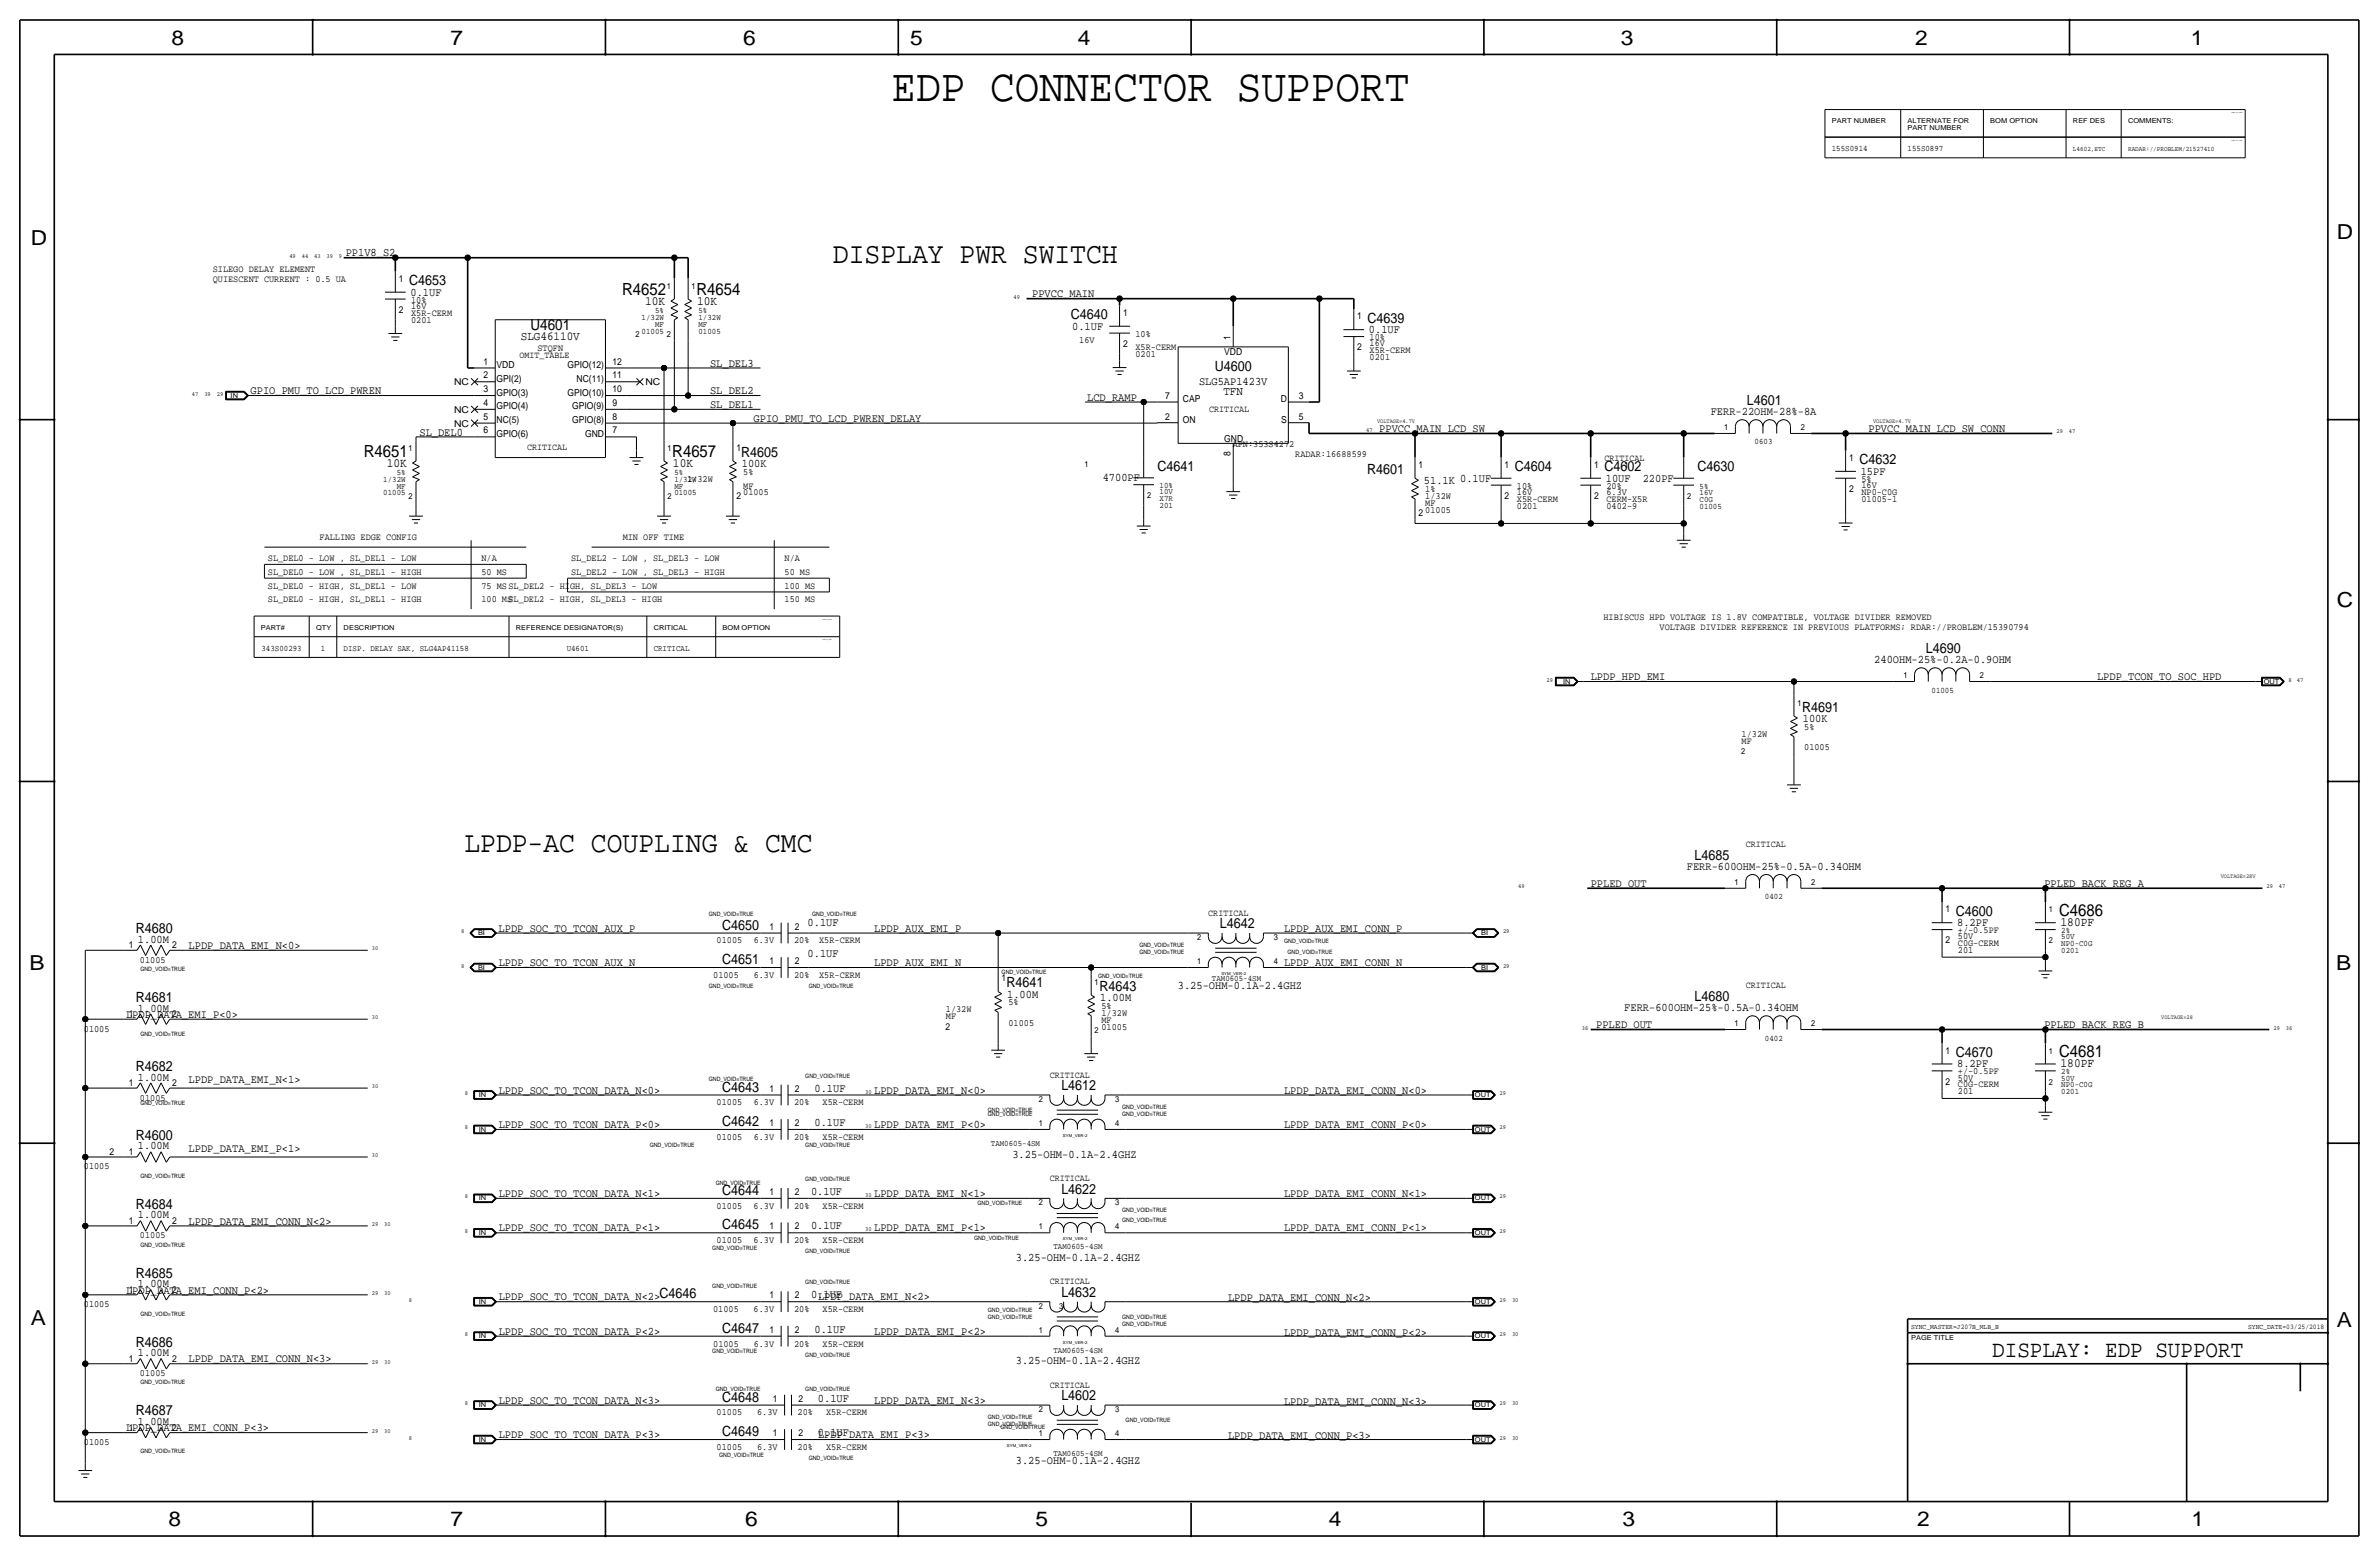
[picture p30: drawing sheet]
<svg xmlns="http://www.w3.org/2000/svg" width="877mm" height="574mm" viewBox="0 0 877 574" stroke-linecap="round" stroke-linejoin="round" font-family="sans-serif">
<defs><g id="words">
<text font-size="17" x="328.7" y="37.2">EDP CONNECTOR SUPPORT</text>
<g font-size="10.9">
<text x="307.1" y="96.9">DISPLAY PWR SWITCH</text>
<text x="171.2" y="314">LPDP-AC COUPLING &amp; CMC</text>
</g>
<text font-size="8.6" x="734.5" y="500.1">DISPLAY: EDP SUPPORT</text>
<g font-size="7.6">
<text x="63.2" y="16.5">8</text>
<text x="166.1" y="16.5">7</text>
<text x="274" y="16.5">6</text>
<text x="335.5" y="16.5">5</text>
<text x="397.3" y="16.5">4</text>
<text x="597.6" y="16.5">3</text>
<text x="706.1" y="16.5">2</text>
<text x="807.7" y="16.5">1</text>
<text x="861.5" y="88.1">D</text>
<text x="11.4" y="90.4">D</text>
<text x="861.5" y="223.8">C</text>
<text x="10.8" y="357.6">B</text>
<text x="861.3" y="357.4">B</text>
<text x="11.3" y="488.4">A</text>
<text x="861.5" y="489.2">A</text>
<text x="62.2" y="562.6">8</text>
<text x="166" y="562.6">7</text>
<text x="274.8" y="562.6">6</text>
<text x="381.7" y="562.6">5</text>
<text x="489.9" y="562.6">4</text>
<text x="598.1" y="562.6">3</text>
<text x="706.8" y="562.6">2</text>
<text x="807.9" y="562.6">1</text>
</g>
<g font-size="6.2">
<text x="229.4" y="108.7">R4652</text>
<text x="256.7" y="108.7">R4654</text>
<text x="134.1" y="168.4">R4651</text>
<text x="247.9" y="168.4">R4657</text>
<text x="759.2" y="337.6">C4686</text>
<text x="759.2" y="389.6">C4681</text>
</g>
<text font-size="5.6" x="195.6" y="121.7">U4601</text>
<g font-size="5.2">
<text x="150.8" y="105.2">C4653</text>
<text x="394.8" y="117.7">C4640</text>
<text x="504.2" y="119">C4639</text>
<text x="447.8" y="136.8">U4600</text>
<text x="644" y="149.4">L4601</text>
<text x="273.3" y="168.4">R4605</text>
<text x="426.7" y="173.6">C4641</text>
<text x="558.5" y="173.7">C4604</text>
<text x="591.5" y="173.7">C4602</text>
<text x="625.8" y="173.7">C4630</text>
<text x="685.5" y="171.2">C4632</text>
<text x="504" y="174.8">R4601</text>
<text x="710.1" y="240.8">L4690</text>
<text x="664.4" y="262.4">R4691</text>
<text x="624.8" y="317">L4685</text>
<text x="721.1" y="337.6">C4600</text>
<text x="50" y="343.9">R4680</text>
<text x="266.2" y="342.6">C4650</text>
<text x="449.7" y="342.1">L4642</text>
<text x="266.2" y="355.3">C4651</text>
<text x="371" y="364">R4641</text>
<text x="405.3" y="365.3">R4643</text>
<text x="50" y="369.3">R4681</text>
<text x="624.8" y="369.1">L4680</text>
<text x="721.1" y="389.6">C4670</text>
<text x="50" y="394.7">R4682</text>
<text x="391.3" y="401.8">L4612</text>
<text x="266.2" y="402.3">C4643</text>
<text x="266.2" y="415">C4642</text>
<text x="50" y="420.1">R4600</text>
<text x="266.2" y="440.4">C4644</text>
<text x="391.3" y="439.9">L4622</text>
<text x="50" y="445.5">R4684</text>
<text x="266.2" y="453.1">C4645</text>
<text x="50" y="470.9">R4685</text>
<text x="243.1" y="478.5">C4646</text>
<text x="391.3" y="478">L4632</text>
<text x="266.2" y="491.2">C4647</text>
<text x="50" y="496.3">R4686</text>
<text x="50" y="521.7">R4687</text>
<text x="266.2" y="516.6">C4648</text>
<text x="391.3" y="516.1">L4602</text>
<text x="266.2" y="529.3">C4649</text>
</g>
<g font-size="4.7">
<text x="237.8" y="112.5">10K</text>
<text x="257" y="112.5">10K</text>
<text x="142.6" y="172.2">10K</text>
<text x="248.1" y="172.2">10K</text>
<text x="759.7" y="341.4">180PF</text>
<text x="759.7" y="393.4">180PF</text>
</g>
<g font-size="4.5">
<text x="192" y="125.5">SLG46110V</text>
<text x="451" y="145.6">TFN</text>
</g>
<g font-size="4.3">
<text x="127.5" y="94.5">PP1V8_S2</text>
<text x="151.3" y="109">0.1UF</text>
<text x="380.5" y="109.6">PPVCC_MAIN</text>
<text x="395.3" y="121.5">0.1UF</text>
<text x="504.7" y="122.8">0.1UF</text>
<text x="261.8" y="135.1">SL_DEL3</text>
<text x="442" y="141.8">SLG5AP1423V</text>
<text x="92.4" y="145.3">GPIO_PMU_TO_LCD_PWREN</text>
<text x="261.8" y="145.3">SL_DEL2</text>
<text x="400.8" y="147.7">LCD_RAMP</text>
<text x="261.8" y="150.4">SL_DEL1</text>
<text x="277.8" y="155.4">GPIO_PMU_TO_LCD_PWREN_DELAY</text>
<text x="630.7" y="152.9">FERR-22OHM-28%-8A</text>
<text x="154.6" y="160.5">SL_DEL0</text>
<text x="508.5" y="159.3">PPVCC_MAIN_LCD_SW</text>
<text x="688.8" y="159.3">PPVCC_MAIN_LCD_SW_CONN</text>
<text x="273.5" y="172.2">100K</text>
<text x="406.6" y="177.4">4700PF</text>
<text x="525" y="178.6">51.1K 0.1UF</text>
<text x="592" y="177.5">10UF</text>
<text x="605.6" y="177.5">220PF</text>
<text x="686" y="175">15PF</text>
<text x="691" y="244.3">240OHM-25%-0.2A-0.9OHM</text>
<text x="586.4" y="250.7">LPDP_HPD_EMI</text>
<text x="773.1" y="250.7">LPDP_TCON_TO_SOC_HPD</text>
<text x="664.7" y="266.2">100K</text>
<text x="621.9" y="320.5">FERR-600OHM-25%-0.5A-0.34OHM</text>
<text x="586.4" y="326.9">PPLED_OUT</text>
<text x="753.7" y="326.9">PPLED_BACK_REG_A</text>
<text x="297.7" y="341.4">0.1UF</text>
<text x="721.6" y="341.4">8.2PF</text>
<text x="50.9" y="347.5">1.00M</text>
<text x="183.8" y="343.4">LPDP_SOC_TO_TCON_AUX_P</text>
<text x="322.3" y="343.4">LPDP_AUX_EMI_P</text>
<text x="473.4" y="343.4">LPDP_AUX_EMI_CONN_P</text>
<text x="69.5" y="349.8">LPDP_DATA_EMI_N&lt;0&gt;</text>
<text x="297.7" y="352.8">0.1UF</text>
<text x="183.8" y="356.1">LPDP_SOC_TO_TCON_AUX_N</text>
<text x="322.3" y="356.1">LPDP_AUX_EMI_N</text>
<text x="473.4" y="356.1">LPDP_AUX_EMI_CONN_N</text>
<text x="434.2" y="364.5">3.25-OHM-0.1A-2.4GHZ</text>
<text x="371.3" y="367.8">1.00M</text>
<text x="405.6" y="369.1">1.00M</text>
<text x="46.5" y="375.2">LPDP_DATA_EMI_P&lt;0&gt;</text>
<text x="50.9" y="372.9">1.00M</text>
<text x="598.8" y="372.6">FERR-600OHM-25%-0.5A-0.34OHM</text>
<text x="588.5" y="379">PPLED_OUT</text>
<text x="753.7" y="379">PPLED_BACK_REG_B</text>
<text x="721.6" y="393.4">8.2PF</text>
<text x="50.9" y="398.3">1.00M</text>
<text x="69.5" y="399.3">LPDP_DATA_EMI_N&lt;1&gt;</text>
<text x="183.8" y="403.1">LPDP_SOC_TO_TCON_DATA_N&lt;0&gt;</text>
<text x="300.3" y="402.3">0.1UF</text>
<text x="322.3" y="403.1">LPDP_DATA_EMI_N&lt;0&gt;</text>
<text x="473.4" y="403.1">LPDP_DATA_EMI_CONN_N&lt;0&gt;</text>
<text x="183.8" y="415.8">LPDP_SOC_TO_TCON_DATA_P&lt;0&gt;</text>
<text x="300.3" y="415">0.1UF</text>
<text x="322.3" y="415.8">LPDP_DATA_EMI_P&lt;0&gt;</text>
<text x="473.4" y="415.8">LPDP_DATA_EMI_CONN_P&lt;0&gt;</text>
<text x="50.9" y="423.7">1.00M</text>
<text x="69.5" y="424.7">LPDP_DATA_EMI_P&lt;1&gt;</text>
<text x="373.3" y="426.7">3.25-OHM-0.1A-2.4GHZ</text>
<text x="183.8" y="441.2">LPDP_SOC_TO_TCON_DATA_N&lt;1&gt;</text>
<text x="299" y="440.4">0.1UF</text>
<text x="322.3" y="441.2">LPDP_DATA_EMI_N&lt;1&gt;</text>
<text x="473.4" y="441.2">LPDP_DATA_EMI_CONN_N&lt;1&gt;</text>
<text x="50.9" y="449.1">1.00M</text>
<text x="69.5" y="451.7">LPDP_DATA_EMI_CONN_N&lt;2&gt;</text>
<text x="183.8" y="453.9">LPDP_SOC_TO_TCON_DATA_P&lt;1&gt;</text>
<text x="299" y="453.1">0.1UF</text>
<text x="322.3" y="453.9">LPDP_DATA_EMI_P&lt;1&gt;</text>
<text x="473.4" y="453.9">LPDP_DATA_EMI_CONN_P&lt;1&gt;</text>
<text x="374.5" y="464.8">3.25-OHM-0.1A-2.4GHZ</text>
<text x="46.5" y="477.1">LPDP_DATA_EMI_CONN_P&lt;2&gt;</text>
<text x="50.9" y="474.5">1.00M</text>
<text x="183.8" y="479.3">LPDP_SOC_TO_TCON_DATA_N&lt;2&gt;</text>
<text x="299" y="478.5">0.1UF</text>
<text x="301.6" y="479.3">LPDP_DATA_EMI_N&lt;2&gt;</text>
<text x="452.7" y="479.6">LPDP_DATA_EMI_CONN_N&lt;2&gt;</text>
<text x="183.8" y="492">LPDP_SOC_TO_TCON_DATA_P&lt;2&gt;</text>
<text x="300.3" y="491.2">0.1UF</text>
<text x="322.3" y="492">LPDP_DATA_EMI_P&lt;2&gt;</text>
<text x="473.4" y="492.3">LPDP_DATA_EMI_CONN_P&lt;2&gt;</text>
<text x="50.9" y="499.9">1.00M</text>
<text x="69.5" y="502.2">LPDP_DATA_EMI_CONN_N&lt;3&gt;</text>
<text x="374.5" y="502.9">3.25-OHM-0.1A-2.4GHZ</text>
<text x="183.8" y="517.4">LPDP_SOC_TO_TCON_DATA_N&lt;3&gt;</text>
<text x="301.6" y="516.6">0.1UF</text>
<text x="322.3" y="517.4">LPDP_DATA_EMI_N&lt;3&gt;</text>
<text x="473.4" y="517.7">LPDP_DATA_EMI_CONN_N&lt;3&gt;</text>
<text x="46.5" y="527.6">LPDP_DATA_EMI_CONN_P&lt;3&gt;</text>
<text x="50.9" y="525.3">1.00M</text>
<text x="183.8" y="530.1">LPDP_SOC_TO_TCON_DATA_P&lt;3&gt;</text>
<text x="301.6" y="529.3">0.1UF</text>
<text x="301.6" y="530.1">LPDP_DATA_EMI_P&lt;3&gt;</text>
<text x="452.7" y="530.4">LPDP_DATA_EMI_CONN_P&lt;3&gt;</text>
<text x="374.5" y="539.7">3.25-OHM-0.1A-2.4GHZ</text>
</g>
<g font-size="3.5">
<text x="78.4" y="100.1">SILEGO DELAY ELEMENT</text>
<text x="78.4" y="103.9">QUIESCENT CURRENT : 0.5 UA</text>
<text x="147" y="103.9">1</text>
<text x="151.6" y="111.5">10%</text>
<text x="151.6" y="113.8">16V</text>
<text x="147" y="115.3">2</text>
<text x="151.6" y="116.3">X5R-CERM</text>
<text x="151.6" y="118.9">0201</text>
<text x="414" y="116.4">1</text>
<text x="500.4" y="117.7">1</text>
<text x="418.6" y="124.1">10%</text>
<text x="453.6" y="125.3" transform="rotate(-90 453.6 125.3)">1</text>
<text x="505" y="125.3">10%</text>
<text x="191.5" y="131.8">OMIT_TABLE</text>
<text x="198.2" y="129.3">STQFN</text>
<text x="397.9" y="126.3">16V</text>
<text x="414" y="127.9">2</text>
<text x="418.6" y="131.4">0201</text>
<text x="418.6" y="128.9">X5R-CERM</text>
<text x="451.3" y="130.9">VDD</text>
<text x="500.4" y="129.1">2</text>
<text x="505" y="127.6">16V</text>
<text x="505" y="130.1">X5R-CERM</text>
<text x="178.3" y="134.4">1</text>
<text x="183.1" y="135.6">VDD</text>
<text x="209.2" y="135.6">GPIO(12)</text>
<text x="225.8" y="134.4">12</text>
<text x="505" y="132.7">0201</text>
<text x="167.4" y="142">NC</text>
<text x="178.3" y="139.4">2</text>
<text x="183.1" y="140.7">GPI(2)</text>
<text x="212.6" y="140.7">NC(11)</text>
<text x="225.8" y="139.4">11</text>
<text x="237.9" y="142">NC</text>
<text x="178.3" y="149.6">4</text>
<text x="178.3" y="144.5">3</text>
<text x="183.1" y="145.8">GPIO(3)</text>
<text x="209.2" y="145.8">GPIO(10)</text>
<text x="225.8" y="144.5">10</text>
<text x="225.8" y="149.6">9</text>
<text x="429.5" y="147.2">7</text>
<text x="436.1" y="148.2">CAP</text>
<text x="472.2" y="148.2">D</text>
<text x="478.8" y="147.2">3</text>
<text x="167.4" y="152.1">NC</text>
<text x="178.3" y="154.7">5</text>
<text x="183.1" y="156">NC(5)</text>
<text x="183.1" y="150.9">GPIO(4)</text>
<text x="211" y="156">GPIO(8)</text>
<text x="211" y="150.9">GPIO(9)</text>
<text x="225.8" y="154.7">8</text>
<text x="429.5" y="154.8">2</text>
<text x="436.1" y="155.8">ON</text>
<text x="445.8" y="152">CRITICAL</text>
<text x="472.4" y="155.8">S</text>
<text x="478.8" y="154.8">5</text>
<text x="167.4" y="157.2">NC</text>
<text x="178.3" y="159.8">6</text>
<text x="183.1" y="161">GPIO(6)</text>
<text x="215.7" y="161">GND</text>
<text x="225.8" y="159.8">7</text>
<text x="194.3" y="166">CRITICAL</text>
<text x="271.5" y="166.1">1</text>
<text x="451.4" y="162.9">GND</text>
<text x="454.5" y="164.7">APN:353S4272</text>
<text x="453.6" y="168.2" transform="rotate(-90 453.6 168.2)">8</text>
<text x="477.5" y="168.5">RADAR:16688599</text>
<text x="522.9" y="172.5">1</text>
<text x="554.7" y="172.5">1</text>
<text x="587.7" y="172.5">1</text>
<text x="591.5" y="169.9">CRITICAL</text>
<text x="681.7" y="169.9">1</text>
<text x="253.3" y="177.5">1/32W</text>
<text x="274" y="175">5%</text>
<text x="686.3" y="179.8">16V</text>
<text x="686.3" y="177.5">5%</text>
<text x="271.5" y="183.9">2</text>
<text x="274" y="182.6">01005</text>
<text x="274" y="180.1">MF</text>
<text x="525.5" y="183.9">1/32W</text>
<text x="525.5" y="181.4">1%</text>
<text x="554.7" y="183.9">2</text>
<text x="559.3" y="180.1">10%</text>
<text x="559.3" y="184.9">X5R-CERM</text>
<text x="559.3" y="182.4">16V</text>
<text x="587.7" y="183.9">2</text>
<text x="592.3" y="182.4">6.3V</text>
<text x="592.3" y="180.1">20%</text>
<text x="592.3" y="184.9">CERM-X5R</text>
<text x="681.7" y="181.4">2</text>
<text x="686.3" y="184.9">01005-1</text>
<text x="686.3" y="182.4">NP0-C0G</text>
<text x="522.9" y="190.2">2</text>
<text x="525.5" y="189">01005</text>
<text x="525.5" y="186.4">MF</text>
<text x="559.3" y="187.5">0201</text>
<text x="592.3" y="187.5">0402-9</text>
<text x="117.8" y="199.1">FALLING EDGE CONFIG</text>
<text x="229.6" y="199.1">MIN OFF TIME</text>
<text x="98.8" y="206.8">SL_DEL0 - LOW , SL_DEL1 - LOW</text>
<text x="177.5" y="206.8">N/A</text>
<text x="210.5" y="206.8">SL_DEL2 - LOW , SL_DEL3 - LOW</text>
<text x="289.3" y="206.8">N/A</text>
<text x="98.8" y="211.8">SL_DEL0 - LOW , SL_DEL1 - HIGH</text>
<text x="177.5" y="211.8">50 MS</text>
<text x="210.5" y="211.8">SL_DEL2 - LOW , SL_DEL3 - HIGH</text>
<text x="289.3" y="211.8">50 MS</text>
<text x="98.8" y="216.9">SL_DEL0 - HIGH, SL_DEL1 - LOW</text>
<text x="98.8" y="222">SL_DEL0 - HIGH, SL_DEL1 - HIGH</text>
<text x="177.5" y="216.9">75 MSSL_DEL2 - HIGH, SL_DEL3 - LOW</text>
<text x="289.3" y="222">150 MS</text>
<text x="289.3" y="216.9">100 MS</text>
<text x="177.5" y="222">100 MSSL_DEL2 - HIGH, SL_DEL3 - HIGH</text>
<text x="591.2" y="228.3">HIBISCUS HPD VOLTAGE IS 1.8V COMPATIBLE, VOLTAGE DIVIDER REMOVED</text>
<text x="611.8" y="232.2">VOLTAGE DIVIDER REFERENCE IN PREVIOUS PLATFORMS; RDAR://PROBLEM/15390794</text>
<text x="665.2" y="269">5%</text>
<text x="642.1" y="274.1">MF</text>
<text x="642.1" y="271.5">1/32W</text>
<text x="665.2" y="276.6">01005</text>
<text x="643.6" y="312.2">CRITICAL</text>
<text x="445.5" y="337.6">CRITICAL</text>
<text x="717.2" y="336.3">1</text>
<text x="264.2" y="347.7">01005</text>
<text x="277.9" y="347.7">6.3V</text>
<text x="283.7" y="342.6">1</text>
<text x="292.8" y="347.7">20%</text>
<text x="293.1" y="342.6">2</text>
<text x="302" y="347.7">X5R-CERM</text>
<text x="717.2" y="347.7">2</text>
<text x="721.8" y="343.9">+/-0.5PF</text>
<text x="721.8" y="346.2">50V</text>
<text x="47.5" y="349.5">1</text>
<text x="63.4" y="349.5">2</text>
<text x="721.8" y="348.7">C0G-CERM</text>
<text x="721.8" y="351.3">201</text>
<text x="51.6" y="354.8">01005</text>
<text x="283.7" y="355.3">1</text>
<text x="293.1" y="355.3">2</text>
<text x="262.9" y="360.4">01005</text>
<text x="277.9" y="360.4">6.3V</text>
<text x="292.8" y="360.4">20%</text>
<text x="302" y="360.4">X5R-CERM</text>
<text x="369.3" y="361.7">1</text>
<text x="643.6" y="364.2">CRITICAL</text>
<text x="371.8" y="370.6">5%</text>
<text x="406.1" y="371.9">5%</text>
<text x="47.5" y="374.9">1</text>
<text x="63.4" y="374.9">2</text>
<text x="348.7" y="373.1">1/32W</text>
<text x="348.7" y="375.7">MF</text>
<text x="406.1" y="374.4">1/32W</text>
<text x="406.1" y="376.9">MF</text>
<text x="30.9" y="380.2">01005</text>
<text x="348.6" y="379.5">2</text>
<text x="371.8" y="378.2">01005</text>
<text x="406.1" y="379.5">01005</text>
<text x="717.2" y="388.4">1</text>
<text x="721.8" y="396">+/-0.5PF</text>
<text x="47.5" y="400.3">1</text>
<text x="63.4" y="400.3">2</text>
<text x="387" y="397.3">CRITICAL</text>
<text x="717.2" y="399.8">2</text>
<text x="721.8" y="400.8">C0G-CERM</text>
<text x="721.8" y="398.3">50V</text>
<text x="51.6" y="405.6">01005</text>
<text x="264.2" y="407.4">01005</text>
<text x="277.9" y="407.4">6.3V</text>
<text x="283.7" y="402.3">1</text>
<text x="292.8" y="407.4">20%</text>
<text x="293.1" y="402.3">2</text>
<text x="303.3" y="407.4">X5R-CERM</text>
<text x="721.8" y="403.4">201</text>
<text x="283.7" y="415">1</text>
<text x="293.1" y="415">2</text>
<text x="40.4" y="425.7">2</text>
<text x="47.5" y="425.7">1</text>
<text x="264.2" y="420.1">01005</text>
<text x="277.9" y="420.1">6.3V</text>
<text x="292.8" y="420.1">20%</text>
<text x="303.3" y="420.1">X5R-CERM</text>
<text x="30.9" y="431">01005</text>
<text x="387" y="435.4">CRITICAL</text>
<text x="283.7" y="440.4">1</text>
<text x="293.1" y="440.4">2</text>
<text x="264.2" y="445.5">01005</text>
<text x="277.9" y="445.5">6.3V</text>
<text x="292.8" y="445.5">20%</text>
<text x="303.3" y="445.5">X5R-CERM</text>
<text x="47.5" y="451.1">1</text>
<text x="63.4" y="451.1">2</text>
<text x="283.7" y="453.1">1</text>
<text x="293.1" y="453.1">2</text>
<text x="51.6" y="456.4">01005</text>
<text x="264.2" y="458.2">01005</text>
<text x="277.9" y="458.2">6.3V</text>
<text x="292.8" y="458.2">20%</text>
<text x="303.3" y="458.2">X5R-CERM</text>
<text x="387" y="473.5">CRITICAL</text>
<text x="47.5" y="476.5">1</text>
<text x="63.4" y="476.5">2</text>
<text x="283.7" y="478.5">1</text>
<text x="293.1" y="478.5">2</text>
<text x="30.9" y="481.8">01005</text>
<text x="262.9" y="483.6">01005</text>
<text x="277.9" y="483.6">6.3V</text>
<text x="292.8" y="483.6">20%</text>
<text x="303.3" y="483.6">X5R-CERM</text>
<text x="283.7" y="491.2">1</text>
<text x="293.1" y="491.2">2</text>
<text x="262.9" y="496.3">01005</text>
<text x="277.9" y="496.3">6.3V</text>
<text x="292.8" y="496.3">20%</text>
<text x="303.3" y="496.3">X5R-CERM</text>
<text x="47.5" y="501.9">1</text>
<text x="63.4" y="501.9">2</text>
<text x="51.6" y="507.2">01005</text>
<text x="387" y="511.6">CRITICAL</text>
<text x="264.2" y="521.7">01005</text>
<text x="279.1" y="521.7">6.3V</text>
<text x="285" y="516.6">1</text>
<text x="294" y="521.7">20%</text>
<text x="294.3" y="516.6">2</text>
<text x="304.6" y="521.7">X5R-CERM</text>
<text x="47.5" y="527.3">1</text>
<text x="63.4" y="527.3">2</text>
<text x="30.9" y="532.6">01005</text>
<text x="285" y="529.3">1</text>
<text x="294.3" y="529.3">2</text>
<text x="264.2" y="534.4">01005</text>
<text x="279.1" y="534.4">6.3V</text>
<text x="294" y="534.4">20%</text>
<text x="304.6" y="534.4">X5R-CERM</text>
</g>
<g font-size="3.1">
<text x="675.3" y="55.6">155S0914</text>
<text x="703.3" y="55.6">155S0897</text>
<text x="245.8" y="106.4">1</text>
<text x="255" y="106.4">1</text>
<text x="236.6" y="117.9">1/32W</text>
<text x="241.5" y="115.3">5%</text>
<text x="257.5" y="117.9">1/32W</text>
<text x="257.5" y="115.3">5%</text>
<text x="234.3" y="124.2">2</text>
<text x="236.6" y="122.9">01005</text>
<text x="241.5" y="120.4">MF</text>
<text x="245.8" y="124.2">2</text>
<text x="257.5" y="122.9">01005</text>
<text x="257.5" y="120.4">MF</text>
<text x="635.7" y="158.5">1</text>
<text x="663.9" y="158.5">2</text>
<text x="150.6" y="166.1">1</text>
<text x="246.1" y="166.1">1</text>
<text x="646.9" y="163.8">0603</text>
<text x="399.8" y="172.3">1</text>
<text x="598.9" y="172.5">1</text>
<text x="141.3" y="177.5">1/32W</text>
<text x="146.3" y="175">5%</text>
<text x="248.6" y="177.5">1/32W</text>
<text x="248.6" y="175">5%</text>
<text x="427.5" y="179.9">10%</text>
<text x="141.3" y="182.6">01005</text>
<text x="146.3" y="180.1">MF</text>
<text x="150.6" y="183.9">2</text>
<text x="246.1" y="183.9">2</text>
<text x="248.6" y="182.6">01005</text>
<text x="248.6" y="180.1">MF</text>
<text x="422.9" y="183.7">2</text>
<text x="427.5" y="184.8">X7R</text>
<text x="427.5" y="182.2">10V</text>
<text x="622" y="183.9">2</text>
<text x="626.6" y="180.1">5%</text>
<text x="626.6" y="182.4">16V</text>
<text x="626.6" y="184.9">C0G</text>
<text x="427.5" y="187.3">201</text>
<text x="626.6" y="187.5">01005</text>
<text x="96.4" y="239.8">343S00293</text>
<text x="118.3" y="239.8">1</text>
<text x="126.7" y="239.8">DISP. DELAY SAK, SLG4AP41158</text>
<text x="208.9" y="239.8">U4601</text>
<text x="241" y="239.8">CRITICAL</text>
<text x="701.7" y="249.9">1</text>
<text x="729.9" y="249.9">2</text>
<text x="712.1" y="255.3">01005</text>
<text x="662.6" y="260.1">1</text>
<text x="642" y="277.9">2</text>
<text x="639.5" y="326.1">1</text>
<text x="667.7" y="326.1">2</text>
<text x="650.7" y="331.5">0402</text>
<text x="755.3" y="336.3">1</text>
<text x="441.4" y="346.5">2</text>
<text x="469.6" y="346.5">3</text>
<text x="755.3" y="347.7">2</text>
<text x="759.9" y="343.9">2%</text>
<text x="759.9" y="346.2">50V</text>
<text x="759.9" y="351.3">0201</text>
<text x="759.9" y="348.7">NP0-C0G</text>
<text x="441.4" y="355.3">1</text>
<text x="469.6" y="355.3">4</text>
<text x="403.6" y="363">1</text>
<text x="446.8" y="361.4">TAM0605-4SM</text>
<text x="403.6" y="380.7">2</text>
<text x="639.5" y="378.2">1</text>
<text x="650.7" y="383.5">0402</text>
<text x="667.7" y="378.2">2</text>
<text x="755.3" y="388.4">1</text>
<text x="759.9" y="396">2%</text>
<text x="755.3" y="399.8">2</text>
<text x="759.9" y="398.3">50V</text>
<text x="759.9" y="400.8">NP0-C0G</text>
<text x="383" y="406.1">2</text>
<text x="411.2" y="406.1">3</text>
<text x="759.9" y="403.4">0201</text>
<text x="383" y="415">1</text>
<text x="411.2" y="415">4</text>
<text x="365.3" y="422.4">TAM0605-4SM</text>
<text x="383" y="444.2">2</text>
<text x="411.2" y="444.2">3</text>
<text x="383" y="453.1">1</text>
<text x="411.2" y="453.1">4</text>
<text x="388.4" y="460.5">TAM0605-4SM</text>
<text x="383" y="482.3">2</text>
<text x="390.5" y="482.3">3</text>
<text x="383" y="491.2">1</text>
<text x="411.2" y="491.2">4</text>
<text x="388.4" y="498.6">TAM0605-4SM</text>
<text x="383" y="520.4">2</text>
<text x="411.2" y="520.4">3</text>
<text x="383" y="529.3">1</text>
<text x="411.2" y="529.3">4</text>
<text x="388.4" y="536.7">TAM0605-4SM</text>
</g>
<g font-size="2.6">
<text x="704.5" y="490">SYNC_MASTER=J207B_MLB_B</text>
<text x="828.8" y="490">SYNC_DATE=03/25/2018</text>
</g>
<g font-size="2.5">
<text x="675.3" y="45.5">PART NUMBER</text>
<text x="703.3" y="45.5">ALTERNATE FOR</text>
<text x="733.8" y="45.5">BOM OPTION</text>
<text x="764.2" y="45.5">REF DES</text>
<text x="784.6" y="45.5">COMMENTS:</text>
<text x="703.3" y="48">PART NUMBER</text>
<text x="764.2" y="55.6">L4602,ETC</text>
<text x="784.6" y="55.6">RADAR://PROBLEM/21527410</text>
<text x="85" y="146.6">IN</text>
<text x="96.2" y="232.2">PART#</text>
<text x="116.5" y="232.2">QTY</text>
<text x="126.7" y="232.2">DESCRIPTION</text>
<text x="190.2" y="232.2">REFERENCE DESIGNATOR(S)</text>
<text x="241" y="232.2">CRITICAL</text>
<text x="266.4" y="232.2">BOM OPTION</text>
<text x="576.3" y="252">IN</text>
<text x="834.6" y="252">OUT</text>
<text x="176.2" y="344.7">BI</text>
<text x="546.1" y="344.7">BI</text>
<text x="176.2" y="357.4">BI</text>
<text x="546.1" y="357.4">BI</text>
<text x="176.5" y="404.4">IN</text>
<text x="543.8" y="404.4">OUT</text>
<text x="176.5" y="417.1">IN</text>
<text x="543.8" y="417.1">OUT</text>
<text x="176.5" y="442.5">IN</text>
<text x="543.8" y="442.5">OUT</text>
<text x="176.5" y="455.2">IN</text>
<text x="543.8" y="455.2">OUT</text>
<text x="176.5" y="480.6">IN</text>
<text x="543.8" y="480.6">OUT</text>
<text x="176.5" y="493.3">IN</text>
<text x="543.8" y="493.3">OUT</text>
<text x="704.5" y="493.8">PAGE TITLE</text>
<text x="176.5" y="518.7">IN</text>
<text x="543.8" y="518.7">OUT</text>
<text x="176.5" y="531.4">IN</text>
<text x="543.8" y="531.4">OUT</text>
</g>
<g font-size="2.3">
<text x="106.7" y="95">49</text>
<text x="111.3" y="95">44</text>
<text x="115.8" y="95">43</text>
<text x="120.4" y="95">39</text>
<text x="125" y="95">9</text>
<text x="373.6" y="110.1">49</text>
<text x="70.8" y="145.8">47</text>
<text x="75.3" y="145.8">39</text>
<text x="79.9" y="145.8">29</text>
<text x="503.7" y="159.3">47</text>
<text x="758.1" y="159.8">29</text>
<text x="762.7" y="159.8">47</text>
<text x="570.1" y="251.2">29</text>
<text x="843.7" y="251.2">8</text>
<text x="846.7" y="251.2">47</text>
<text x="559.7" y="327.4">49</text>
<text x="835.6" y="327.4">29</text>
<text x="840.2" y="327.4">47</text>
<text x="170" y="343.9">8</text>
<text x="554.1" y="343.9">29</text>
<text x="137.1" y="350.3">30</text>
<text x="170" y="356.6">8</text>
<text x="554.1" y="356.6">29</text>
<text x="137.1" y="375.7">30</text>
<text x="583.1" y="379.5">36</text>
<text x="838.1" y="379.5">29</text>
<text x="842.7" y="379.5">36</text>
<text x="137.1" y="401.1">30</text>
<text x="171.4" y="403.6">8</text>
<text x="319" y="403.1">30</text>
<text x="552.9" y="403.6">29</text>
<text x="171.4" y="416.3">8</text>
<text x="319" y="415.8">30</text>
<text x="552.9" y="416.3">29</text>
<text x="137.1" y="426.5">30</text>
<text x="171.4" y="441.7">8</text>
<text x="319" y="441.2">30</text>
<text x="552.9" y="441.7">29</text>
<text x="137.1" y="451.9">29</text>
<text x="141.7" y="451.9">30</text>
<text x="171.4" y="454.4">8</text>
<text x="319" y="453.9">30</text>
<text x="552.9" y="454.4">29</text>
<text x="137.1" y="477.3">29</text>
<text x="141.7" y="477.3">30</text>
<text x="150.7" y="479.8">8</text>
<text x="552.9" y="479.8">29</text>
<text x="557.4" y="479.8">30</text>
<text x="171.4" y="492.5">8</text>
<text x="552.9" y="492.5">29</text>
<text x="557.4" y="492.5">30</text>
<text x="137.1" y="502.7">29</text>
<text x="141.7" y="502.7">30</text>
<text x="171.4" y="517.9">8</text>
<text x="552.9" y="517.9">29</text>
<text x="557.4" y="517.9">30</text>
<text x="137.1" y="528.1">29</text>
<text x="141.7" y="528.1">30</text>
<text x="150.7" y="530.6">8</text>
<text x="552.9" y="530.6">29</text>
<text x="557.4" y="530.6">30</text>
</g>
<g font-size="2.2">
<text x="507.7" y="156">VOLTAGE=4.7V</text>
<text x="690.6" y="156">VOLTAGE=4.7V</text>
<text x="818.7" y="323.6">VOLTAGE=28V</text>
<text x="261.3" y="337.6">GND_VOID=TRUE</text>
<text x="299.4" y="337.6">GND_VOID=TRUE</text>
<text x="473.4" y="347.7">GND_VOID=TRUE</text>
<text x="420.1" y="351.5">GND_VOID=TRUE</text>
<text x="420.1" y="349">GND_VOID=TRUE</text>
<text x="474.7" y="351.5">GND_VOID=TRUE</text>
<text x="51.8" y="357.9">GND_VOID=TRUE</text>
<text x="369.3" y="359.2">GND_VOID=TRUE</text>
<text x="261.3" y="364.2">GND_VOID=TRUE</text>
<text x="298.1" y="364.2">GND_VOID=TRUE</text>
<text x="404.8" y="360.4">GND_VOID=TRUE</text>
<text x="796.8" y="375.7">VOLTAGE=28</text>
<text x="51.8" y="382">GND_VOID=TRUE</text>
<text x="261.3" y="398.5">GND_VOID=TRUE</text>
<text x="296.9" y="397.3">GND_VOID=TRUE</text>
<text x="51.8" y="407.4">GND_VOID=TRUE</text>
<text x="364.2" y="410">GND_VOID=TRUE</text>
<text x="413.7" y="408.7">GND_VOID=TRUE</text>
<text x="413.7" y="411.2">GND_VOID=TRUE</text>
<text x="239.5" y="422.7">GND_VOID=TRUE</text>
<text x="296.9" y="422.7">GND_VOID=TRUE</text>
<text x="51.8" y="434.1">GND_VOID=TRUE</text>
<text x="263.9" y="436.6">GND_VOID=TRUE</text>
<text x="296.9" y="435.4">GND_VOID=TRUE</text>
<text x="360.4" y="444.2">GND_VOID=TRUE</text>
<text x="413.7" y="446.8">GND_VOID=TRUE</text>
<text x="413.7" y="450.6">GND_VOID=TRUE</text>
<text x="51.8" y="459.5">GND_VOID=TRUE</text>
<text x="262.6" y="460.8">GND_VOID=TRUE</text>
<text x="359.1" y="456.9">GND_VOID=TRUE</text>
<text x="296.9" y="462">GND_VOID=TRUE</text>
<text x="296.9" y="473.5">GND_VOID=TRUE</text>
<text x="262.6" y="474.7">GND_VOID=TRUE</text>
<text x="51.8" y="484.9">GND_VOID=TRUE</text>
<text x="364.2" y="483.6">GND_VOID=TRUE</text>
<text x="364.2" y="486.2">GND_VOID=TRUE</text>
<text x="413.7" y="488.7">GND_VOID=TRUE</text>
<text x="413.7" y="486.2">GND_VOID=TRUE</text>
<text x="262.6" y="498.9">GND_VOID=TRUE</text>
<text x="296.9" y="500.1">GND_VOID=TRUE</text>
<text x="51.8" y="510.3">GND_VOID=TRUE</text>
<text x="263.9" y="512.8">GND_VOID=TRUE</text>
<text x="296.9" y="512.8">GND_VOID=TRUE</text>
<text x="364.2" y="525.5">GND_VOID=TRUE</text>
<text x="364.2" y="523">GND_VOID=TRUE</text>
<text x="368.8" y="526.8">GND_VOID=TRUE</text>
<text x="415" y="524.3">GND_VOID=TRUE</text>
<text x="51.8" y="535.7">GND_VOID=TRUE</text>
<text x="265.1" y="537">GND_VOID=TRUE</text>
<text x="298.1" y="538.2">GND_VOID=TRUE</text>
</g>
<g font-size="1.5">
<text x="450.3" y="359.4">SYM_VER-2</text>
<text x="391.9" y="419">SYM_VER-2</text>
<text x="391.9" y="457.1">SYM_VER-2</text>
<text x="391.9" y="495.2">SYM_VER-2</text>
<text x="371.2" y="533.3">SYM_VER-2</text>
</g>
<g font-size=".4">
<text x="822.7" y="41.7">TABLE_ALT_HEAD</text>
<text x="822.7" y="51.8">TABLE_ALT_ITEM</text>
<text x="303.2" y="228.3">TABLE_5_HEAD</text>
<text x="303.2" y="236">TABLE_5_ITEM</text>
</g>
</g></defs>
<g fill="none" stroke="#000" stroke-width=".6" stroke-linecap="butt">
<path d="M7.3 7.4v558.8zM7.3 7.4h862.3zM115.3 7.4v12.7zM223.2 7.4v12.7zM331.2 7.4v12.7zM439.1 7.4v12.7zM547.1 7.4v12.7zM655 7.4v12.7zM763 7.4v12.7zM869.6 7.4v558.8zM20 20.1v533.4zM20 20.1h838.2z"/>
<path d="M858.2 20.1v533.4zM126.7 95h19zM145.7 95v5.1zM145.7 95h26.7zM172.4 95v40.6zM172.4 95h76.2zM248.6 95h5.1zM248.6 95v7.6zM253.7 95v7.6zM378.5 110.1h34.3zM412.7 110.1h42zM412.7 110.1v2.5z"/>
<path d="M454.7 110.1h31.7zM454.7 110.1v10.1zM486.4 110.1h12.7zM486.4 110.1v38.1zM499.1 110.1v3.8zM172.4 135.6h2.6zM7.3 154.7h12.7zM482.6 148.2h3.8zM482.6 159.8h39.1zM482.6 155.8v4zM521.7 159.8h31.7zM521.7 159.8v8.9z"/>
<path d="M553.4 159.8h33zM553.4 159.8v8.9zM586.4 159.8h34.3zM586.4 159.8v8.9zM620.7 159.8v8.9zM620.7 159.8h11.5zM667.7 159.8h12.7zM680.4 159.8h76.2zM680.4 159.8v6.3zM858.2 154.7h11.4zM7.3 288h12.7zM858.2 288h11.4z"/>
<path d="M585.2 327.4h50.8zM671.5 327.4h44.5zM716 327.4h38.1zM716 327.4v5.1zM754.1 327.4h80zM754.1 327.4v5.1zM586.4 379.5h49.6zM671.5 379.5h44.5zM716 379.5h38.1zM716 379.5v5.1zM754.1 379.5h82.5zM754.1 379.5v5.1z"/>
<path d="M7.3 421.4h12.7zM858.2 421.4h11.4zM703.3 491.2h154.9zM703.3 486.2h154.9zM703.3 486.2v5zM703.3 491.2v62.3zM703.3 502.7h154.9zM806.1 502.7v50.8zM848.1 502.7v10.1zM20 553.5h838.2zM115.3 553.5v12.7zM223.2 553.5v12.7z"/>
<path d="M331.2 553.5v12.7zM439.1 554v12.2zM547.1 553.5v12.7zM655 553.5v12.7zM763 553.5v12.7zM7.3 566.2h862.3z"/>
</g>
<g fill="none" stroke="#000" stroke-width=".37">
<path d="M672.8 40.4v10.1zM672.8 50.5v7.7zM672.8 40.4h154.9zM672.8 50.5h154.9zM672.8 58.2h154.9zM700.7 40.4v10.1zM700.7 50.5v7.7zM731.2 40.4v10.1zM731.2 50.5v7.7zM761.7 40.4v10.1zM761.7 50.5v7.7zM782 40.4v10.1z"/>
<path d="M782 50.5v7.7zM827.7 40.4v10.1zM827.7 50.5v7.7zM141.9 107.7h7.7zM141.9 110.2h7.7zM145.7 117.9v2.5zM145.7 100.1v7.6zM145.7 110.2v7.7zM182.6 117.9h40.6zM182.6 117.9v50.8zM223.2 117.9v50.8zM247.3 116.1l2.6 1z"/>
<path d="M247.3 113.5l2.6 1.3zM247.3 111l2.6 1.3zM247.3 116.1l2.6-1.3zM247.3 113.5l2.6-1.2zM247.3 111l1.3-.8zM248.6 117.9l1.3-.8zM248.6 117.9v7.6zM248.6 102.6v7.6zM252.4 117.1l1.3 .8zM252.4 114.8l2.6 1.3zM252.4 112.3l2.6 1.2zM252.4 117.1l2.6-1z"/>
<path d="M252.4 114.8l2.6-1.3zM252.4 112.3l2.6-1.3zM253.7 117.9v7.6zM253.7 102.6v7.6zM253.7 110.2l1.3 .8zM412.7 112.6v7.6zM499.1 113.9v7.6zM143.2 122.9h5.1zM144.2 124.2h3.1zM145 125.5h1.5zM145.7 120.4v2.5zM173.7 139.4l2.5 2.6z"/>
<path d="M175 135.6h7.6zM223.2 135.6h7.6zM230.8 135.6h14zM234.6 139.4l2.6 2.6zM237.2 139.4l-2.6 2.6zM244.8 135.6h35.6zM244.8 135.6v26.7zM248.6 125.5v25.4zM253.7 125.5v20.3zM408.9 120.2h7.7zM408.9 122.8h7.7zM410.2 135.5h5.1z"/>
<path d="M411.2 136.8h3.1zM412 138h1.5zM412.7 130.4v2.5zM412.7 132.9v2.6zM412.7 122.8v7.6zM434.3 127.9v35.5zM434.3 127.9h40.7zM454.7 120.2v7.7zM475 127.9v35.5zM495.3 124.1h7.6zM495.3 121.5h7.6zM496.6 136.8h5z"/>
<path d="M497.6 138h3zM498.3 139.3h1.6zM499.1 131.7v2.5zM499.1 124.1v7.6zM499.1 134.2v2.6zM83.2 144.2v3.2zM83.2 147.4h6.8zM83.2 144.2h6.8zM83.3 144.3h6.7zM83.3 144.3v3zM83.3 147.3h6.7zM83.4 144.4v2.8z"/>
<path d="M83.4 147.2h6.5zM83.4 144.4h6.5zM83.5 144.5h6.4zM83.5 144.5v2.6zM83.5 147.1h6.4zM89.9 147.1l1.2-1.3zM89.9 144.5l1.2 1.3zM89.9 147.2l1.4-1.4zM89.9 144.4l1.4 1.4zM90 147.3l1.4-1.5zM90 144.3l1.4 1.5zM90 144.2l1.6 1.6z"/>
<path d="M91.1 145.8h2.6zM91.6 145.8l-1.6 1.6zM93.7 145.8h81.3zM173.7 152.1l2.5-2.5zM173.7 149.6l2.5 2.5zM173.7 157.2l2.5-2.5zM173.7 154.7l2.5 2.5zM173.7 142l2.5-2.6zM175 156h7.6zM175 150.9h7.6zM175 140.7h7.6zM175 145.8h7.6z"/>
<path d="M223.2 156h7.6zM223.2 145.8h7.6zM223.2 150.9h7.6zM223.2 140.7h7.6zM230.8 145.8h22.9zM230.8 150.9h17.8zM230.8 156h39.4zM230.8 140.7h5.1zM248.6 150.9h31.8zM253.7 145.8h26.7zM270.2 156h156.5zM270.2 156v6.3z"/>
<path d="M400 148.2h21.6zM421.6 148.2v20.3zM421.6 148.2h5.1zM426.7 155.8h.1M426.7 148.2h7.6zM426.7 155.8h7.6zM475 155.8h7.6zM475 148.2h7.6zM632.2 159.8h7.6zM639.8 157.2a2.54 2.54 0 0 1 2.5-2.5 2.54 2.54 0 0 1 2.6 2.5 2.54 2.54 0 0 1 2.5-2.5 2.54 2.54 0 0 1 2.5 2.5 2.54 2.54 0 0 1 2.6-2.5 2.54 2.54 0 0 1 2.5 2.5 2.54 2.54 0 0 1 2.6-2.5 2.54 2.54 0 0 1 2.5 2.5M639.8 157.2v2.6zM644.9 157.2v2.6z"/>
<path d="M649.9 157.2v2.6zM655 157.2v2.6zM660.1 159.8h7.6zM660.1 157.2v2.6zM152.1 175.8l2.5 1zM152.1 173.2l2.5 1.3zM152.1 170.7l2.5 1.3zM152.1 170.7l1.3-.8zM152.1 175.8l2.5-1.3zM152.1 173.2l2.5-1.2zM153.4 161v1.3zM153.4 177.5v7.7z"/>
<path d="M153.4 162.3v7.6zM153.4 177.5l1.2-.7zM153.4 161h21.6zM175 161h7.6zM182.6 168.7h40.6zM223.2 161h7.6zM230.8 161h3.8zM232.1 168.7h5.1zM233.1 169.9h3.1zM233.9 171.2h1.5zM234.6 161v5.1zM234.6 166.1v2.6z"/>
<path d="M243.5 176.8l1.3 .7zM243.5 174.5l2.6 1.3zM243.5 172l2.6 1.2zM243.5 176.8l2.6-1zM243.5 174.5l2.6-1.3zM243.5 172l2.6-1.3zM244.8 177.5v7.7zM244.8 162.3v7.6zM244.8 169.9l1.3 .8zM268.9 176.8l1.3 .7zM268.9 174.5l2.6 1.3zM268.9 172l2.6 1.2z"/>
<path d="M268.9 176.8l2.6-1zM268.9 174.5l2.6-1.3zM268.9 172l2.6-1.3zM270.2 177.5v7.7zM270.2 162.3v7.6zM270.2 169.9l1.3 .8zM417.8 178.7h7.6zM417.8 176.1h7.7zM421.6 168.5v7.6zM421.6 178.7v7.6zM434.3 163.4h40.7zM454.7 171v7.7z"/>
<path d="M454.7 163.4v7.6zM454.7 178.7v2.5zM520.4 178.3l2.5-1.3zM520.4 178.3l2.5 1.3zM521.7 168.7v7.6zM521.7 176.3l1.2 .7zM549.6 176.3h7.6zM549.6 178.8h7.6zM553.4 168.7v7.6zM553.4 178.8v7.6zM582.6 178.8h7.6zM582.6 176.3h7.6z"/>
<path d="M586.4 168.7v7.6zM586.4 178.8v7.6zM616.9 178.8h7.6zM616.9 176.3h7.6zM620.7 168.7v7.6zM620.7 178.8v7.6zM676.6 173.7h7.6zM676.6 176.3h7.6zM680.4 166.1v7.6zM680.4 176.3v7.6zM150.8 190.2h5.1zM151.8 191.5h3.1z"/>
<path d="M152.6 192.8h1.5zM153.4 185.2v2.5zM153.4 187.7v2.5zM173.7 199.1v25.4zM242.3 190.2h5zM243.3 191.5h3zM244 192.8h1.6zM244.8 185.2v2.5zM244.8 187.7v2.5zM267.7 190.2h5zM268.7 191.5h3zM269.4 192.8h1.6z"/>
<path d="M270.2 185.2v2.5zM270.2 187.7v2.5zM285.4 199.1v25.4zM419.1 193.9h5.1zM420.1 195.2h3.1zM420.9 196.4h1.5zM421.6 186.3v5.1zM421.6 191.4v2.5zM452.1 181.2h5.1zM453.1 182.5h3.1zM453.9 183.7h1.5zM520.4 183.1l2.5-1z"/>
<path d="M520.4 180.8l2.5-1.2zM520.4 183.1l1.3 .8zM520.4 180.8l2.5 1.3zM521.7 191.5v1.4zM521.7 192.9h31.7zM521.7 183.9v7.6zM553.4 192.9h33zM553.4 186.4v6.5zM586.4 192.9h34.3zM586.4 186.4v6.5zM618.2 199.1h5.1zM620.7 186.4v6.5z"/>
<path d="M620.7 192.9v3.7zM620.7 196.6v2.5zM677.9 192.8h5.1zM678.9 194.1h3zM679.7 195.3h1.5zM680.4 183.9v6.3zM680.4 190.2v2.6zM97.5 208h96.5zM97.5 201.7h96.5zM97.5 213.1h96.5zM97.5 208v5.1zM194 208v5.1z"/>
<path d="M209.2 218.2h96.6zM209.2 213.1v5.1zM209.2 213.1h96.6zM218.1 201.7h87.7zM305.8 213.1v5.1zM619.2 200.4h3.1zM620 201.7h1.5zM93.7 234.7v7.6zM93.7 227.1v7.6zM93.7 234.7h215.9zM93.7 227.1h215.9zM114 234.7v7.6z"/>
<path d="M114 227.1v7.6zM124.2 234.7v7.6zM124.2 227.1v7.6zM187.7 234.7v7.6zM187.7 227.1v7.6zM238.5 234.7v7.6zM238.5 227.1v7.6zM263.9 234.7v7.6zM263.9 227.1v7.6zM309.6 234.7v7.6zM309.6 227.1v7.6zM93.7 242.3h215.9z"/>
<path d="M573.4 249.6v3.2zM573.4 252.8h6.8zM573.4 249.6h6.8zM573.5 249.7h6.7zM573.5 249.7v3zM573.5 252.7h6.7zM573.6 249.8h6.5zM573.6 249.8v2.8zM573.6 252.6h6.5zM573.7 249.9h6.4zM573.7 249.9v2.6zM573.7 252.5h6.4z"/>
<path d="M580.1 249.9l1.3 1.3zM580.1 252.5l1.3-1.3zM580.1 252.6l1.4-1.4zM580.1 249.8l1.4 1.4zM580.2 252.7l1.5-1.5zM580.2 249.7l1.5 1.5zM580.2 249.6l1.6 1.6zM581.4 251.2h2.5zM581.8 251.2l-1.6 1.6zM583.9 251.2h77.5zM661.4 251.2h36.8zM661.4 251.2v5.1z"/>
<path d="M661.4 256.3v7.6zM698.2 251.2h7.6zM705.8 248.7v2.5zM705.8 248.7a2.54 2.54 0 0 1 2.6-2.6 2.54 2.54 0 0 1 2.5 2.6 2.54 2.54 0 0 1 2.5-2.6 2.54 2.54 0 0 1 2.6 2.6 2.54 2.54 0 0 1 2.5-2.6 2.54 2.54 0 0 1 2.6 2.6 2.54 2.54 0 0 1 2.5-2.6 2.54 2.54 0 0 1 2.5 2.6M710.9 248.7v2.5zM716 248.7v2.5zM721.1 248.7v2.5zM726.1 251.2h7.7zM726.1 248.7v2.5zM733.8 251.2h97.7zM831.5 251.2h2.6zM833.8 252.8h6.8z"/>
<path d="M833.8 249.6v3.2zM833.8 249.6h6.8zM833.9 249.7h6.6zM833.9 249.7v3zM833.9 252.7h6.6zM834 249.8h6.5zM834 249.8v2.8zM834 252.6h6.5zM834.1 249.9h6.3zM834.1 249.9v2.6zM834.1 252.5h6.3zM840.4 249.9l1.3 1.3z"/>
<path d="M840.4 252.5l1.3-1.3zM840.5 252.6l1.4-1.4zM840.5 249.8l1.4 1.4zM840.5 252.7l1.5-1.5zM840.5 249.7l1.5 1.5zM840.6 249.6l1.6 1.6zM842.2 251.2l-1.6 1.6zM660.1 270.8l2.5-1.1zM660.1 268.5l2.5-1.3zM660.1 265.9l2.5-1.2zM660.1 270.8l1.3 .7zM660.1 268.5l2.5 1.2z"/>
<path d="M660.1 265.9l2.5 1.3zM661.4 279.1v7.7zM661.4 271.5v7.6zM661.4 263.9l1.2 .8zM658.8 289.3h5.1zM659.8 290.6h3.1zM660.6 291.8h1.5zM661.4 286.8v2.5zM636 327.4h7.6zM643.6 324.9v2.5zM643.6 324.9a2.54 2.54 0 0 1 2.5-2.6 2.54 2.54 0 0 1 2.6 2.6 2.54 2.54 0 0 1 2.5-2.6 2.54 2.54 0 0 1 2.5 2.6 2.54 2.54 0 0 1 2.6-2.6 2.54 2.54 0 0 1 2.5 2.6 2.54 2.54 0 0 1 2.6-2.6 2.54 2.54 0 0 1 2.5 2.6M648.7 324.9v2.5z"/>
<path d="M653.7 324.9v2.5zM658.8 324.9v2.5zM663.9 324.9v2.5zM663.9 327.4h7.6zM716 332.5v7.6zM754.1 332.5v7.6zM31.4 350.3h14zM31.4 350.3v25.4zM45.4 350.3h5.1zM51.8 348.3l1.9 3.9zM51.8 348.3l-1.3 2zM55.6 348.3l-1.9 3.9z"/>
<path d="M55.6 348.3l1.9 3.9zM59.4 348.3l-1.9 3.9zM59.4 348.3l1.9 3.9zM62.6 350.3l-1.3 1.9zM62.6 350.3h5.7zM68.3 350.3h67.3zM173.2 356.6l1.6 1.6zM173.2 343.9l1.6 1.6zM173.2 356.6l1.6-1.6zM173.2 343.9l1.6-1.6zM173.4 343.9l1.5-1.5zM173.4 356.6l1.5 1.5z"/>
<path d="M173.4 343.9l1.5 1.5zM173.5 343.9l1.4-1.4zM173.5 356.6l1.4 1.4zM173.5 343.9l1.4 1.4zM173.7 356.6l1.3-1.3zM173.7 343.9l1.3-1.3zM173.7 356.6l1.3 1.3zM173.7 343.9l1.3 1.3zM174.8 355h6.7zM174.8 342.3h6.7zM174.8 358.2h6.7zM174.8 345.5h6.7z"/>
<path d="M174.9 355.1l-1.5 1.5zM174.9 355.1h6.5zM174.9 342.4h6.5zM174.9 358.1h6.5zM174.9 345.4h6.5zM174.9 355.2l-1.4 1.4zM174.9 358h6.5zM174.9 345.3h6.5zM174.9 355.2h6.5zM174.9 342.5h6.5zM175 355.3h6.3zM175 342.6h6.3z"/>
<path d="M175 357.9h6.3zM175 345.2h6.3zM181.3 357.9l1.3-1.3zM181.3 345.2l1.3-1.3zM181.3 355.3l1.3 1.3zM181.3 342.6l1.3 1.3zM181.4 345.3l1.3-1.4zM181.4 355.2l1.3 1.4zM181.4 342.5l1.3 1.4zM181.4 358.1l1.5-1.5zM181.4 345.4l1.5-1.5zM181.4 355.1l1.5 1.5z"/>
<path d="M181.4 342.4l1.5 1.5zM181.5 355l1.5 1.6zM181.5 342.3l1.5 1.6zM181.5 358.2l1.5-1.6zM181.5 345.5l1.5-1.6zM182.6 356.6h2.5zM182.6 343.9h2.5zM182.7 356.6l-1.3 1.4zM185.1 343.9h95.3zM185.1 356.6h95.3zM280.4 356.6h7.6zM280.4 343.9h7.6z"/>
<path d="M288 352.8v7.6zM288 340.1v7.6zM290.5 356.6h7.6zM290.5 343.9h7.6zM290.5 352.8v7.6zM290.5 340.1v7.6zM298.1 356.6h104.2zM298.1 343.9h69.9zM368 343.9v14zM368 357.9v7.6zM368 343.9h69.8zM402.3 356.6v2.6z"/>
<path d="M402.3 359.2v7.6zM402.3 356.6h35.5zM437.8 343.9h7.7zM437.8 356.6h7.7zM445.5 343.9v1.3zM445.5 355.3v1.3zM445.5 345.2a2.54 2.54 0 0 0 2.5 2.5 2.54 2.54 0 0 0 2.5-2.5 2.54 2.54 0 0 0 2.6 2.5 2.54 2.54 0 0 0 2.5-2.5 2.54 2.54 0 0 0 2.6 2.5 2.54 2.54 0 0 0 2.5-2.5 2.54 2.54 0 0 0 2.5 2.5 2.54 2.54 0 0 0 2.6-2.5M445.5 355.3a2.54 2.54 0 0 1 2.5-2.5 2.54 2.54 0 0 1 2.5 2.5 2.54 2.54 0 0 1 2.6-2.5 2.54 2.54 0 0 1 2.5 2.5 2.54 2.54 0 0 1 2.6-2.5 2.54 2.54 0 0 1 2.5 2.5 2.54 2.54 0 0 1 2.5-2.5 2.54 2.54 0 0 1 2.6 2.5M448 351h15.2zM448 349.5h15.2zM450.5 343.9v1.3zM450.5 355.3v1.3z"/>
<path d="M455.6 343.9v1.3zM455.6 355.3v1.3zM460.7 355.3v1.3zM460.7 343.9v1.3zM465.8 356.6h7.6zM465.8 343.9h7.6zM465.8 355.3v1.3zM465.8 343.9v1.3zM473.4 343.9h67.3zM473.4 356.6h67.3zM540.7 356.6h2.6zM540.7 343.9h2.6z"/>
<path d="M542.8 356.6l1.6 1.6zM542.8 343.9l1.6 1.6zM542.8 356.6l1.6-1.6zM542.9 356.6l1.5-1.5zM542.9 343.9l1.5-1.5zM543 356.6l1.4 1.5zM543 343.9l1.4 1.5zM543.1 343.9l1.4-1.4zM543.1 356.6l1.4 1.4zM543.1 343.9l1.4 1.4zM543.3 356.6l1.2-1.3zM543.3 343.9l1.2-1.3z"/>
<path d="M543.3 356.6l1.2 1.3zM543.3 343.9l1.2 1.3zM544.4 358.2h6.6zM544.4 345.5h6.6zM544.4 342.3l-1.6 1.6zM544.4 355h6.6zM544.4 342.3h6.6zM544.4 355.1h6.6zM544.4 342.4h6.6zM544.4 358.1h6.6zM544.4 345.4h6.6zM544.5 355.2l-1.4 1.4z"/>
<path d="M544.5 358h6.4zM544.5 345.3h6.4zM544.5 355.2h6.4zM544.5 342.5h6.4zM544.5 355.3h6.4zM544.5 342.6h6.4zM544.5 357.9h6.4zM544.5 345.2h6.4zM550.9 355.3l1.2 1.3zM550.9 342.6l1.2 1.3zM550.9 357.9l1.2-1.3zM550.9 345.2l1.2-1.3z"/>
<path d="M550.9 358l1.4-1.4zM550.9 345.3l1.4-1.4zM550.9 355.2l1.4 1.4zM550.9 342.5l1.4 1.4zM551 358.1l1.4-1.5zM551 345.4l1.4-1.5zM551 355.1l1.4 1.5zM551 342.4l1.4 1.5zM551 355l1.6 1.6zM551 342.3l1.6 1.6zM551 345.5l1.6-1.6zM552.6 356.6l-1.6 1.6z"/>
<path d="M712.2 342.6h7.6zM712.2 340.1h7.6zM716 350.3v2.5zM716 352.8h38.1zM716 342.6v7.7zM750.3 340.1h7.6zM750.3 342.6h7.6zM751.5 357.9h5.1zM752.6 359.2h3zM754.1 350.3v2.5zM754.1 352.8v2.5zM754.1 342.6v7.7z"/>
<path d="M754.1 355.3v2.6zM31.4 375.7h14zM31.4 375.7v25.4zM45.4 375.7h5.1zM51.8 373.7l1.9 3.9zM51.8 373.7l-1.3 2zM55.6 373.7l-1.9 3.9zM55.6 373.7l1.9 3.9zM59.4 373.7l-1.9 3.9zM59.4 373.7l1.9 3.9zM62.6 375.7l-1.3 1.9zM62.6 375.7h5.7z"/>
<path d="M68.3 375.7h67.3zM366.7 372.4l2.6-1.1zM366.7 370.1l2.6-1.3zM366.7 367.5l2.6-1.2zM366.7 372.4l1.3 .7zM366.7 370.1l2.6 1.2zM366.7 367.5l2.6 1.3zM368 373.1v7.6zM368 365.5l1.3 .8zM401 373.6l2.6-1zM401 371.3l2.6-1.2zM401 368.8l2.6-1.3z"/>
<path d="M401 373.6l1.3 .8zM401 371.3l2.6 1.3zM401 368.8l2.6 1.3zM402.3 374.4v7.6zM402.3 366.8l1.3 .7zM636 379.5h7.6zM643.6 376.9v2.6zM643.6 376.9a2.54 2.54 0 0 1 2.5-2.5 2.54 2.54 0 0 1 2.6 2.5 2.54 2.54 0 0 1 2.5-2.5 2.54 2.54 0 0 1 2.5 2.5 2.54 2.54 0 0 1 2.6-2.5 2.54 2.54 0 0 1 2.5 2.5 2.54 2.54 0 0 1 2.6-2.5 2.54 2.54 0 0 1 2.5 2.5M648.7 376.9v2.6zM653.7 376.9v2.6zM658.8 376.9v2.6zM663.9 376.9v2.6z"/>
<path d="M663.9 379.5h7.6zM753.3 360.4h1.5zM51.8 399.1l1.9 3.9zM51.8 399.1l-1.3 2zM55.6 399.1l-1.9 3.9zM55.6 399.1l1.9 3.9zM59.4 399.1l-1.9 3.9zM59.4 399.1l1.9 3.9zM288 399.8v7.6zM290.5 399.8v7.6zM365.5 387.1h5zM366.5 388.4h3z"/>
<path d="M367.2 389.6h1.6zM368 380.7v3.9zM368 384.6v2.5zM399.7 388.4h5.1zM400.8 389.6h3zM401.5 390.9h1.5zM402.3 382v3.8zM402.3 385.8v2.6zM712.2 394.7h7.6zM712.2 392.2h7.6zM716 384.6v7.6zM716 394.7v7.6z"/>
<path d="M750.3 392.2h7.6zM750.3 394.7h7.6zM754.1 384.6v7.6zM754.1 394.7v7.6zM31.4 401.1h14zM31.4 401.1v25.4zM45.4 401.1h5.1zM62.6 401.1l-1.3 1.9zM62.6 401.1h5.7zM68.3 401.1h67.3zM174.7 402h6.8zM174.7 414.7h6.8z"/>
<path d="M174.7 402v3.2zM174.7 405.2h6.8zM174.7 414.7v3.2zM174.7 417.9h6.8zM174.8 402.1v3zM174.8 405.1h6.6zM174.8 414.8v3zM174.8 417.8h6.6zM174.8 402.1h6.6zM174.8 414.8h6.6zM174.9 402.2v2.8zM174.9 405h6.5z"/>
<path d="M174.9 414.9v2.8zM174.9 417.7h6.5zM174.9 402.2h6.5zM174.9 414.9h6.5zM175 402.3h6.3zM175 415h6.3zM175 402.3v2.6zM175 404.9h6.3zM175 415v2.6zM175 417.6h6.3zM181.3 404.9l1.3-1.3zM181.3 417.6l1.3-1.3z"/>
<path d="M181.3 402.3l1.3 1.3zM181.3 415l1.3 1.3zM181.4 405l1.3-1.4zM181.4 417.7l1.3-1.4zM181.4 402.2l1.3 1.4zM181.4 414.9l1.3 1.4zM181.4 405.1l1.5-1.5zM181.4 402.1l1.5 1.5zM181.4 414.8l1.5 1.5zM181.5 402l1.5 1.6zM181.5 414.7l1.5 1.6zM181.5 405.2l1.5-1.6z"/>
<path d="M181.5 417.9l1.5-1.6zM182.6 403.6h2.5zM182.6 416.3h2.5zM182.9 416.3l-1.5 1.5zM185.1 403.6h95.3zM185.1 416.3h95.3zM280.4 403.6h7.6zM280.4 416.3h7.6zM288 412.5v7.6zM290.5 403.6h7.6zM290.5 416.3h7.6zM290.5 412.5v7.6z"/>
<path d="M298.1 416.3h81.3zM298.1 403.6h81.3zM379.4 403.6h7.6zM379.4 416.3h7.6zM387 403.6v1.3zM387 415v1.3zM387 404.9a2.54 2.54 0 0 0 2.6 2.5 2.54 2.54 0 0 0 2.5-2.5 2.54 2.54 0 0 0 2.6 2.5 2.54 2.54 0 0 0 2.5-2.5 2.54 2.54 0 0 0 2.5 2.5 2.54 2.54 0 0 0 2.6-2.5 2.54 2.54 0 0 0 2.5 2.5 2.54 2.54 0 0 0 2.6-2.5M387 415a2.54 2.54 0 0 1 2.6-2.5 2.54 2.54 0 0 1 2.5 2.5 2.54 2.54 0 0 1 2.6-2.5 2.54 2.54 0 0 1 2.5 2.5 2.54 2.54 0 0 1 2.5-2.5 2.54 2.54 0 0 1 2.6 2.5 2.54 2.54 0 0 1 2.5-2.5 2.54 2.54 0 0 1 2.6 2.5M389.6 410.7h15.2zM389.6 409.2h15.2zM392.1 403.6v1.3zM392.1 415v1.3z"/>
<path d="M397.2 403.6v1.3zM397.2 415v1.3zM402.3 415v1.3zM402.3 403.6v1.3zM407.4 416.3h7.6zM407.4 403.6h7.6zM407.4 415v1.3zM407.4 403.6v1.3zM415 416.3h125.7zM415 403.6h125.7zM540.7 416.3h2.6zM540.7 403.6h2.6z"/>
<path d="M542.9 417.9h6.9zM542.9 414.7v3.2zM542.9 405.2h6.9zM542.9 402v3.2zM543 414.7h6.8zM543 402h6.8zM543.1 414.8h6.6zM543.1 402.1h6.6zM543.1 414.8v3zM543.1 417.8h6.6zM543.1 402.1v3zM543.1 405.1h6.6z"/>
<path d="M543.2 414.9h6.5zM543.2 402.2h6.5zM543.2 414.9v2.8zM543.2 417.7h6.5zM543.2 402.2v2.8zM543.2 405h6.5zM543.3 415h6.3zM543.3 415v2.6zM543.3 417.6h6.3zM543.3 402.3h6.3zM543.3 402.3v2.6zM543.3 404.9h6.3z"/>
<path d="M549.6 417.6l1.3-1.3zM549.6 404.9l1.3-1.3zM549.6 415l1.3 1.3zM549.6 402.3l1.3 1.3zM549.7 414.9l1.3 1.4zM549.7 402.2l1.3 1.4zM549.7 417.8l1.5-1.5zM549.7 405.1l1.5-1.5zM549.7 414.8l1.5 1.5zM549.7 402.1l1.5 1.5zM549.8 414.7l1.5 1.6zM549.8 402l1.5 1.6z"/>
<path d="M551 416.3l-1.3 1.4zM551 403.6l-1.3 1.4zM551.3 416.3l-1.5 1.6zM551.3 403.6l-1.5 1.6zM716 402.3v2.6zM716 404.9h38.1zM751.5 410h5.1zM752.6 411.2h3zM753.3 412.5h1.5zM754.1 402.3v2.6zM754.1 404.9v2.5zM754.1 407.4v2.6z"/>
<path d="M31.4 426.5h14zM31.4 426.5v25.4zM45.4 426.5h5.1zM51.8 424.5l1.9 3.9zM51.8 424.5l-1.3 2zM55.6 424.5l-1.9 3.9zM55.6 424.5l1.9 3.9zM59.4 424.5l-1.9 3.9zM59.4 424.5l1.9 3.9zM62.6 426.5l-1.3 1.9zM62.6 426.5h5.7zM68.3 426.5h67.3z"/>
<path d="M288 437.9v7.6zM290.5 437.9v7.6zM31.4 451.9h14zM31.4 451.9v25.4zM45.4 451.9h5.1zM51.8 449.9l1.9 3.9zM51.8 449.9l-1.3 2zM55.6 449.9l-1.9 3.9zM55.6 449.9l1.9 3.9zM59.4 449.9l-1.9 3.9zM59.4 449.9l1.9 3.9zM62.6 451.9l-1.3 1.9z"/>
<path d="M62.6 451.9h5.7zM68.3 451.9h67.3zM174.7 452.8h6.8zM174.7 440.1h6.8zM174.7 452.8v3.2zM174.7 456h6.8zM174.7 440.1v3.2zM174.7 443.3h6.8zM174.8 452.9v3zM174.8 455.9h6.6zM174.8 440.2v3zM174.8 443.2h6.6z"/>
<path d="M174.8 452.9h6.6zM174.8 440.2h6.6zM174.9 453v2.8zM174.9 455.8h6.5zM174.9 440.3v2.8zM174.9 443.1h6.5zM174.9 453h6.5zM174.9 440.3h6.5zM175 453.1h6.3zM175 440.4h6.3zM175 453.1v2.6zM175 455.7h6.3z"/>
<path d="M175 440.4v2.6zM175 443h6.3zM181.3 455.7l1.3-1.3zM181.3 443l1.3-1.3zM181.3 453.1l1.3 1.3zM181.3 440.4l1.3 1.3zM181.4 455.8l1.3-1.4zM181.4 453l1.3 1.4zM181.4 440.3l1.3 1.4zM181.4 455.9l1.5-1.5zM181.4 443.2l1.5-1.5zM181.4 452.9l1.5 1.5z"/>
<path d="M181.4 440.2l1.5 1.5zM181.5 452.8l1.5 1.6zM181.5 440.1l1.5 1.6zM181.5 456l1.5-1.6zM181.5 443.3l1.5-1.6zM182.6 454.4h2.5zM182.6 441.7h2.5zM182.7 441.7l-1.3 1.4zM185.1 454.4h95.3zM185.1 441.7h95.3zM280.4 454.4h7.6zM280.4 441.7h7.6z"/>
<path d="M288 450.6v7.6zM290.5 454.4h7.6zM290.5 441.7h7.6zM290.5 450.6v7.6zM298.1 441.7h81.3zM298.1 454.4h81.3zM379.4 441.7h7.6zM379.4 454.4h7.6zM387 441.7v1.3zM387 453.1v1.3zM387 443a2.54 2.54 0 0 0 2.6 2.5 2.54 2.54 0 0 0 2.5-2.5 2.54 2.54 0 0 0 2.6 2.5 2.54 2.54 0 0 0 2.5-2.5 2.54 2.54 0 0 0 2.5 2.5 2.54 2.54 0 0 0 2.6-2.5 2.54 2.54 0 0 0 2.5 2.5 2.54 2.54 0 0 0 2.6-2.5M387 453.1a2.54 2.54 0 0 1 2.6-2.5 2.54 2.54 0 0 1 2.5 2.5 2.54 2.54 0 0 1 2.6-2.5 2.54 2.54 0 0 1 2.5 2.5 2.54 2.54 0 0 1 2.5-2.5 2.54 2.54 0 0 1 2.6 2.5 2.54 2.54 0 0 1 2.5-2.5 2.54 2.54 0 0 1 2.6 2.5"/>
<path d="M389.6 448.8h15.2zM389.6 447.3h15.2zM392.1 441.7v1.3zM392.1 453.1v1.3zM397.2 441.7v1.3zM397.2 453.1v1.3zM402.3 453.1v1.3zM402.3 441.7v1.3zM407.4 454.4h7.6zM407.4 441.7h7.6zM407.4 453.1v1.3zM407.4 441.7v1.3z"/>
<path d="M415 454.4h125.7zM415 441.7h125.7zM540.7 454.4h2.6zM540.7 441.7h2.6zM542.9 456h6.9zM542.9 452.8v3.2zM542.9 443.3h6.9zM542.9 440.1v3.2zM543 452.8h6.8zM543 440.1h6.8zM543.1 452.9h6.6zM543.1 440.2h6.6z"/>
<path d="M543.1 452.9v3zM543.1 455.9h6.6zM543.1 440.2v3zM543.1 443.2h6.6zM543.2 453h6.5zM543.2 440.3h6.5zM543.2 453v2.8zM543.2 455.8h6.5zM543.2 440.3v2.8zM543.2 443.1h6.5zM543.3 453.1h6.3zM543.3 453.1v2.6z"/>
<path d="M543.3 455.7h6.3zM543.3 440.4h6.3zM543.3 440.4v2.6zM543.3 443h6.3zM549.6 455.7l1.3-1.3zM549.6 443l1.3-1.3zM549.6 453.1l1.3 1.3zM549.6 440.4l1.3 1.3zM549.7 443.1l1.3-1.4zM549.7 453l1.3 1.4zM549.7 440.3l1.3 1.4zM549.7 455.9l1.5-1.5z"/>
<path d="M549.7 443.2l1.5-1.5zM549.7 452.9l1.5 1.5zM549.7 440.2l1.5 1.5zM549.8 452.8l1.5 1.6zM549.8 440.1l1.5 1.6zM549.8 456l1.5-1.6zM549.8 443.3l1.5-1.6zM551 454.4l-1.3 1.4zM31.4 477.3h14zM31.4 477.3v25.4zM45.4 477.3h5.1zM51.8 475.3l1.9 3.9z"/>
<path d="M51.8 475.3l-1.3 2zM55.6 475.3l-1.9 3.9zM55.6 475.3l1.9 3.9zM59.4 475.3l-1.9 3.9zM59.4 475.3l1.9 3.9zM62.6 477.3l-1.3 1.9zM62.6 477.3h5.7zM68.3 477.3h67.3zM174.7 478.2h6.8zM174.7 478.2v3.2zM174.8 478.3v3zM174.8 478.3h6.6z"/>
<path d="M174.9 478.4v2.8zM174.9 478.4h6.5zM175 478.5h6.3zM175 478.5v2.6zM181.3 478.5l1.3 1.3zM181.4 478.4l1.3 1.4zM181.4 478.3l1.5 1.5zM181.5 478.2l1.5 1.6zM182.6 479.8h2.5zM182.9 479.8l-1.5 1.5zM185.1 479.8h95.3zM280.4 479.8h7.6z"/>
<path d="M288 476v7.6zM290.5 479.8h7.6zM290.5 476v7.6zM298.1 479.8h81.3zM379.4 479.8h7.6zM387 479.8v1.3zM392.1 479.8v1.3zM397.2 479.8v1.3zM402.3 479.8v1.3zM407.4 479.8h7.6zM407.4 479.8v1.3zM415 479.8h125.7z"/>
<path d="M540.7 479.8h2.6zM542.9 478.2v3.2zM543 478.2h6.8zM543.1 478.3h6.6zM543.1 478.3v3zM543.2 478.4h6.5zM543.2 478.4v2.8zM543.3 478.5h6.3zM543.3 478.5v2.6zM549.6 478.5l1.3 1.3zM549.7 478.4l1.3 1.4zM549.7 478.3l1.5 1.5z"/>
<path d="M549.8 478.2l1.5 1.6zM551.3 479.8l-1.5 1.6zM174.7 490.9h6.8zM174.7 490.9v3.2zM174.7 494.1h6.8zM174.7 481.4h6.8zM174.8 491v3zM174.8 494h6.6zM174.8 481.3h6.6zM174.8 491h6.6zM174.9 491.1v2.8zM174.9 493.9h6.5z"/>
<path d="M174.9 481.2h6.5zM174.9 491.1h6.5zM175 491.2h6.3zM175 491.2v2.6zM175 493.8h6.3zM175 481.1h6.3zM181.3 493.8l1.3-1.3zM181.3 481.1l1.3-1.3zM181.3 491.2l1.3 1.3zM181.4 493.9l1.3-1.4zM181.4 481.2l1.3-1.4zM181.4 491.1l1.3 1.4z"/>
<path d="M181.4 494l1.5-1.5zM181.4 491l1.5 1.5zM181.5 490.9l1.5 1.6zM181.5 494.1l1.5-1.6zM181.5 481.4l1.5-1.6zM182.6 492.5h2.5zM185.1 492.5h95.3zM280.4 492.5h7.6zM288 488.7v7.6zM290.5 492.5h7.6zM290.5 488.7v7.6zM298.1 492.5h81.3z"/>
<path d="M379.4 492.5h7.6zM387 491.2v1.3zM387 481.1a2.54 2.54 0 0 0 2.6 2.5 2.54 2.54 0 0 0 2.5-2.5 2.54 2.54 0 0 0 2.6 2.5 2.54 2.54 0 0 0 2.5-2.5 2.54 2.54 0 0 0 2.5 2.5 2.54 2.54 0 0 0 2.6-2.5 2.54 2.54 0 0 0 2.5 2.5 2.54 2.54 0 0 0 2.6-2.5M387 491.2a2.54 2.54 0 0 1 2.6-2.5 2.54 2.54 0 0 1 2.5 2.5 2.54 2.54 0 0 1 2.6-2.5 2.54 2.54 0 0 1 2.5 2.5 2.54 2.54 0 0 1 2.5-2.5 2.54 2.54 0 0 1 2.6 2.5 2.54 2.54 0 0 1 2.5-2.5 2.54 2.54 0 0 1 2.6 2.5M389.6 486.9h15.2zM389.6 485.4h15.2zM392.1 491.2v1.3zM397.2 491.2v1.3zM402.3 491.2v1.3zM407.4 492.5h7.6zM407.4 491.2v1.3zM415 492.5h125.7z"/>
<path d="M540.7 492.5h2.6zM542.9 494.1h6.9zM542.9 490.9v3.2zM542.9 481.4h6.9zM543 490.9h6.8zM543.1 491h6.6zM543.1 491v3zM543.1 494h6.6zM543.1 481.3h6.6zM543.2 491.1h6.5zM543.2 491.1v2.8zM543.2 493.9h6.5z"/>
<path d="M543.2 481.2h6.5zM543.3 491.2h6.3zM543.3 491.2v2.6zM543.3 493.8h6.3zM543.3 481.1h6.3zM549.6 493.8l1.3-1.3zM549.6 481.1l1.3-1.3zM549.6 491.2l1.3 1.3zM549.7 493.9l1.3-1.4zM549.7 481.2l1.3-1.4zM549.7 491.1l1.3 1.4zM549.7 494l1.5-1.5z"/>
<path d="M549.7 481.3l1.5-1.5zM549.7 491l1.5 1.5zM549.8 490.9l1.5 1.6zM549.8 494.1l1.5-1.6zM31.4 502.7h14zM31.4 502.7v25.4zM45.4 502.7h5.1zM51.8 500.7l1.9 3.9zM51.8 500.7l-1.3 2zM55.6 500.7l-1.9 3.9zM55.6 500.7l1.9 3.9zM59.4 500.7l-1.9 3.9z"/>
<path d="M59.4 500.7l1.9 3.9zM62.6 502.7l-1.3 1.9zM62.6 502.7h5.7zM68.3 502.7h67.3zM174.7 516.3h6.8zM174.7 516.3v3.2zM174.7 519.5h6.8zM174.8 516.4v3zM174.8 519.4h6.6zM174.8 516.4h6.6zM174.9 516.5v2.8zM174.9 519.3h6.5z"/>
<path d="M174.9 516.5h6.5zM175 516.6h6.3zM175 516.6v2.6zM175 519.2h6.3zM181.3 516.6l1.3 1.3zM181.4 519.3l1.3-1.4zM181.4 516.5l1.3 1.4zM181.4 519.4l1.5-1.5zM181.4 516.4l1.5 1.5zM181.5 516.3l1.5 1.6zM181.5 519.5l1.5-1.6zM182.6 517.9l-1.3 1.3z"/>
<path d="M182.6 517.9h2.5zM185.1 517.9h96.5zM281.6 517.9h7.7zM289.3 514.1v7.6zM291.8 514.1v7.6zM291.8 517.9h7.6zM299.4 517.9h80zM379.4 517.9h7.6zM387 517.9v1.3zM387 519.2a2.54 2.54 0 0 0 2.6 2.5 2.54 2.54 0 0 0 2.5-2.5 2.54 2.54 0 0 0 2.6 2.5 2.54 2.54 0 0 0 2.5-2.5 2.54 2.54 0 0 0 2.5 2.5 2.54 2.54 0 0 0 2.6-2.5 2.54 2.54 0 0 0 2.5 2.5 2.54 2.54 0 0 0 2.6-2.5M392.1 517.9v1.3zM397.2 517.9v1.3z"/>
<path d="M402.3 517.9v1.3zM407.4 517.9h7.6zM407.4 517.9v1.3zM415 517.9h125.7zM540.7 517.9h2.6zM542.9 519.5h6.9zM542.9 516.3v3.2zM543 516.3h6.8zM543.1 516.4h6.6zM543.1 516.4v3zM543.1 519.4h6.6zM543.2 516.5h6.5z"/>
<path d="M543.2 516.5v2.8zM543.2 519.3h6.5zM543.3 516.6h6.3zM543.3 516.6v2.6zM543.3 519.2h6.3zM549.6 519.2l1.3-1.3zM549.6 516.6l1.3 1.3zM549.7 519.3l1.3-1.4zM549.7 516.5l1.3 1.4zM549.7 519.4l1.5-1.5zM549.7 516.4l1.5 1.5zM549.8 516.3l1.5 1.6z"/>
<path d="M549.8 519.5l1.5-1.6zM31.4 528.1v11.4zM31.4 528.1h14zM31.4 539.5v2.5zM45.4 528.1h5.1zM51.8 526.1l1.9 3.9zM51.8 526.1l-1.3 2zM55.6 526.1l-1.9 3.9zM55.6 526.1l1.9 3.9zM59.4 526.1l-1.9 3.9zM59.4 526.1l1.9 3.9zM62.6 528.1l-1.3 1.9z"/>
<path d="M62.6 528.1h5.7zM68.3 528.1h67.3zM174.7 529h6.8zM174.7 529v3.2zM174.7 532.2h6.8zM174.8 529.1v3zM174.8 532.1h6.6zM174.8 529.1h6.6zM174.9 529.2v2.8zM174.9 532h6.5zM174.9 529.2h6.5zM175 529.3h6.3z"/>
<path d="M175 529.3v2.6zM175 531.9h6.3zM181.3 529.3l1.3 1.3zM181.4 532l1.3-1.4zM181.4 529.2l1.3 1.4zM181.4 532.1l1.5-1.5zM181.4 529.1l1.5 1.5zM181.5 529l1.5 1.6zM181.5 532.2l1.5-1.6zM182.6 530.6l-1.3 1.3zM182.6 530.6h2.5zM185.1 530.6h96.5z"/>
<path d="M281.6 530.6h7.7zM289.3 526.8v7.6zM291.8 526.8v7.6zM291.8 530.6h7.6zM299.4 530.6h80zM379.4 530.6h7.6zM387 529.3v1.3zM387 529.3a2.54 2.54 0 0 1 2.6-2.5 2.54 2.54 0 0 1 2.5 2.5 2.54 2.54 0 0 1 2.6-2.5 2.54 2.54 0 0 1 2.5 2.5 2.54 2.54 0 0 1 2.5-2.5 2.54 2.54 0 0 1 2.6 2.5 2.54 2.54 0 0 1 2.5-2.5 2.54 2.54 0 0 1 2.6 2.5M389.6 525h15.2zM389.6 523.5h15.2zM392.1 529.3v1.3zM397.2 529.3v1.3z"/>
<path d="M402.3 529.3v1.3zM407.4 530.6h7.6zM407.4 529.3v1.3zM415 530.6h125.7zM540.7 530.6h2.6zM542.9 532.2h6.9zM542.9 529v3.2zM543 529h6.8zM543.1 529.1h6.6zM543.1 529.1v3zM543.1 532.1h6.6zM543.2 529.2h6.5z"/>
<path d="M543.2 529.2v2.8zM543.2 532h6.5zM543.3 529.3h6.3zM543.3 529.3v2.6zM543.3 531.9h6.3zM549.6 531.9l1.3-1.3zM549.6 529.3l1.3 1.3zM549.7 532l1.3-1.4zM549.7 529.2l1.3 1.4zM549.7 532.1l1.5-1.5zM549.7 529.1l1.5 1.5zM549.8 529l1.5 1.6z"/>
<path d="M549.8 532.2l1.5-1.6zM28.9 542h5.1zM29.9 543.3h3.1zM30.7 544.6h1.5z"/>
</g>
<g fill="#000" stroke="#000" stroke-width=".37">
<path d="M115.1 7.2h.4v.3h-.4zM115.1 19.9h.4v.3h-.4zM223 7.2h.4v.3h-.4zM223 19.9h.4v.3h-.4zM331 19.9h.4v.3h-.4zM331 7.2h.4v.3h-.4zM438.9 7.2h.4v.3h-.4zM438.9 19.9h.4v.3h-.4zM546.9 7.2h.4v.3h-.4zM546.9 19.9h.4v.3h-.4zM654.8 19.9h.4v.3h-.4zM654.8 7.2h.4v.3h-.4z"/>
<path d="M762.8 19.9h.4v.3h-.4zM762.8 7.2h.4v.3h-.4zM7.1 154.5h.4v.4h-.4zM19.8 154.5h.4v.4h-.4zM858 154.5h.4v.4h-.4zM869.5 154.5h.3v.4h-.3zM7.1 287.9h.4v.3h-.4zM19.8 287.9h.4v.3h-.4zM858 287.9h.4v.3h-.4zM869.5 287.9h.3v.3h-.3zM7.1 421.2h.4v.4h-.4zM19.8 421.2h.4v.4h-.4z"/>
<path d="M858 421.2h.4v.4h-.4zM869.5 421.2h.3v.4h-.3zM858 491.1h.4v.3h-.4zM703.1 502.5h.4v.3h-.4zM806 502.5h.3v.3h-.3zM847.9 502.5h.3v.3h-.3zM858 502.5h.4v.3h-.4zM115.1 553.3h.4v.3h-.4zM223 553.3h.4v.3h-.4zM331 553.3h.4v.3h-.4zM546.9 553.3h.4v.3h-.4zM654.8 553.3h.4v.3h-.4z"/>
<path d="M115.1 566h.4v.3h-.4zM223 566h.4v.3h-.4zM331 566h.4v.3h-.4zM438.9 566h.4v.3h-.4zM546.9 566h.4v.3h-.4zM654.8 566h.4v.3h-.4z"/>
<circle cx="145.7" cy="95" r="1.02"/>
<circle cx="172.4" cy="95" r="1.02"/>
<circle cx="248.6" cy="95" r="1.02"/>
<circle cx="412.8" cy="110.1" r="1.02"/>
<circle cx="454.7" cy="110.1" r="1.02"/>
<circle cx="486.4" cy="110.1" r="1.02"/>
<circle cx="244.8" cy="135.6" r="1.02"/>
<circle cx="248.6" cy="150.9" r="1.02"/>
<circle cx="253.7" cy="145.8" r="1.02"/>
<circle cx="270.2" cy="156" r="1.02"/>
<circle cx="421.6" cy="148.2" r="1.02"/>
<circle cx="521.7" cy="159.8" r="1.02"/>
<circle cx="553.4" cy="159.8" r="1.02"/>
<circle cx="586.4" cy="159.8" r="1.02"/>
<circle cx="620.7" cy="159.8" r="1.02"/>
<circle cx="680.4" cy="159.8" r="1.02"/>
<circle cx="553.4" cy="192.9" r="1.02"/>
<circle cx="586.4" cy="192.9" r="1.02"/>
<circle cx="620.7" cy="192.9" r="1.02"/>
<circle cx="661.4" cy="251.2" r="1.02"/>
<circle cx="716" cy="327.4" r="1.02"/>
<circle cx="754.1" cy="327.4" r="1.02"/>
<circle cx="368" cy="343.9" r="1.02"/>
<circle cx="402.3" cy="356.6" r="1.02"/>
<circle cx="754.1" cy="352.8" r="1.02"/>
<circle cx="31.4" cy="375.7" r="1.02"/>
<circle cx="716" cy="379.5" r="1.02"/>
<circle cx="754.1" cy="379.5" r="1.02"/>
<circle cx="31.4" cy="401.1" r="1.02"/>
<circle cx="754.1" cy="404.9" r="1.02"/>
<circle cx="31.4" cy="426.5" r="1.02"/>
<circle cx="31.4" cy="451.9" r="1.02"/>
<circle cx="31.4" cy="477.3" r="1.02"/>
<circle cx="31.4" cy="502.7" r="1.02"/>
<circle cx="31.4" cy="528.1" r="1.02"/>
</g>
<use href="#words"/>
</svg>
